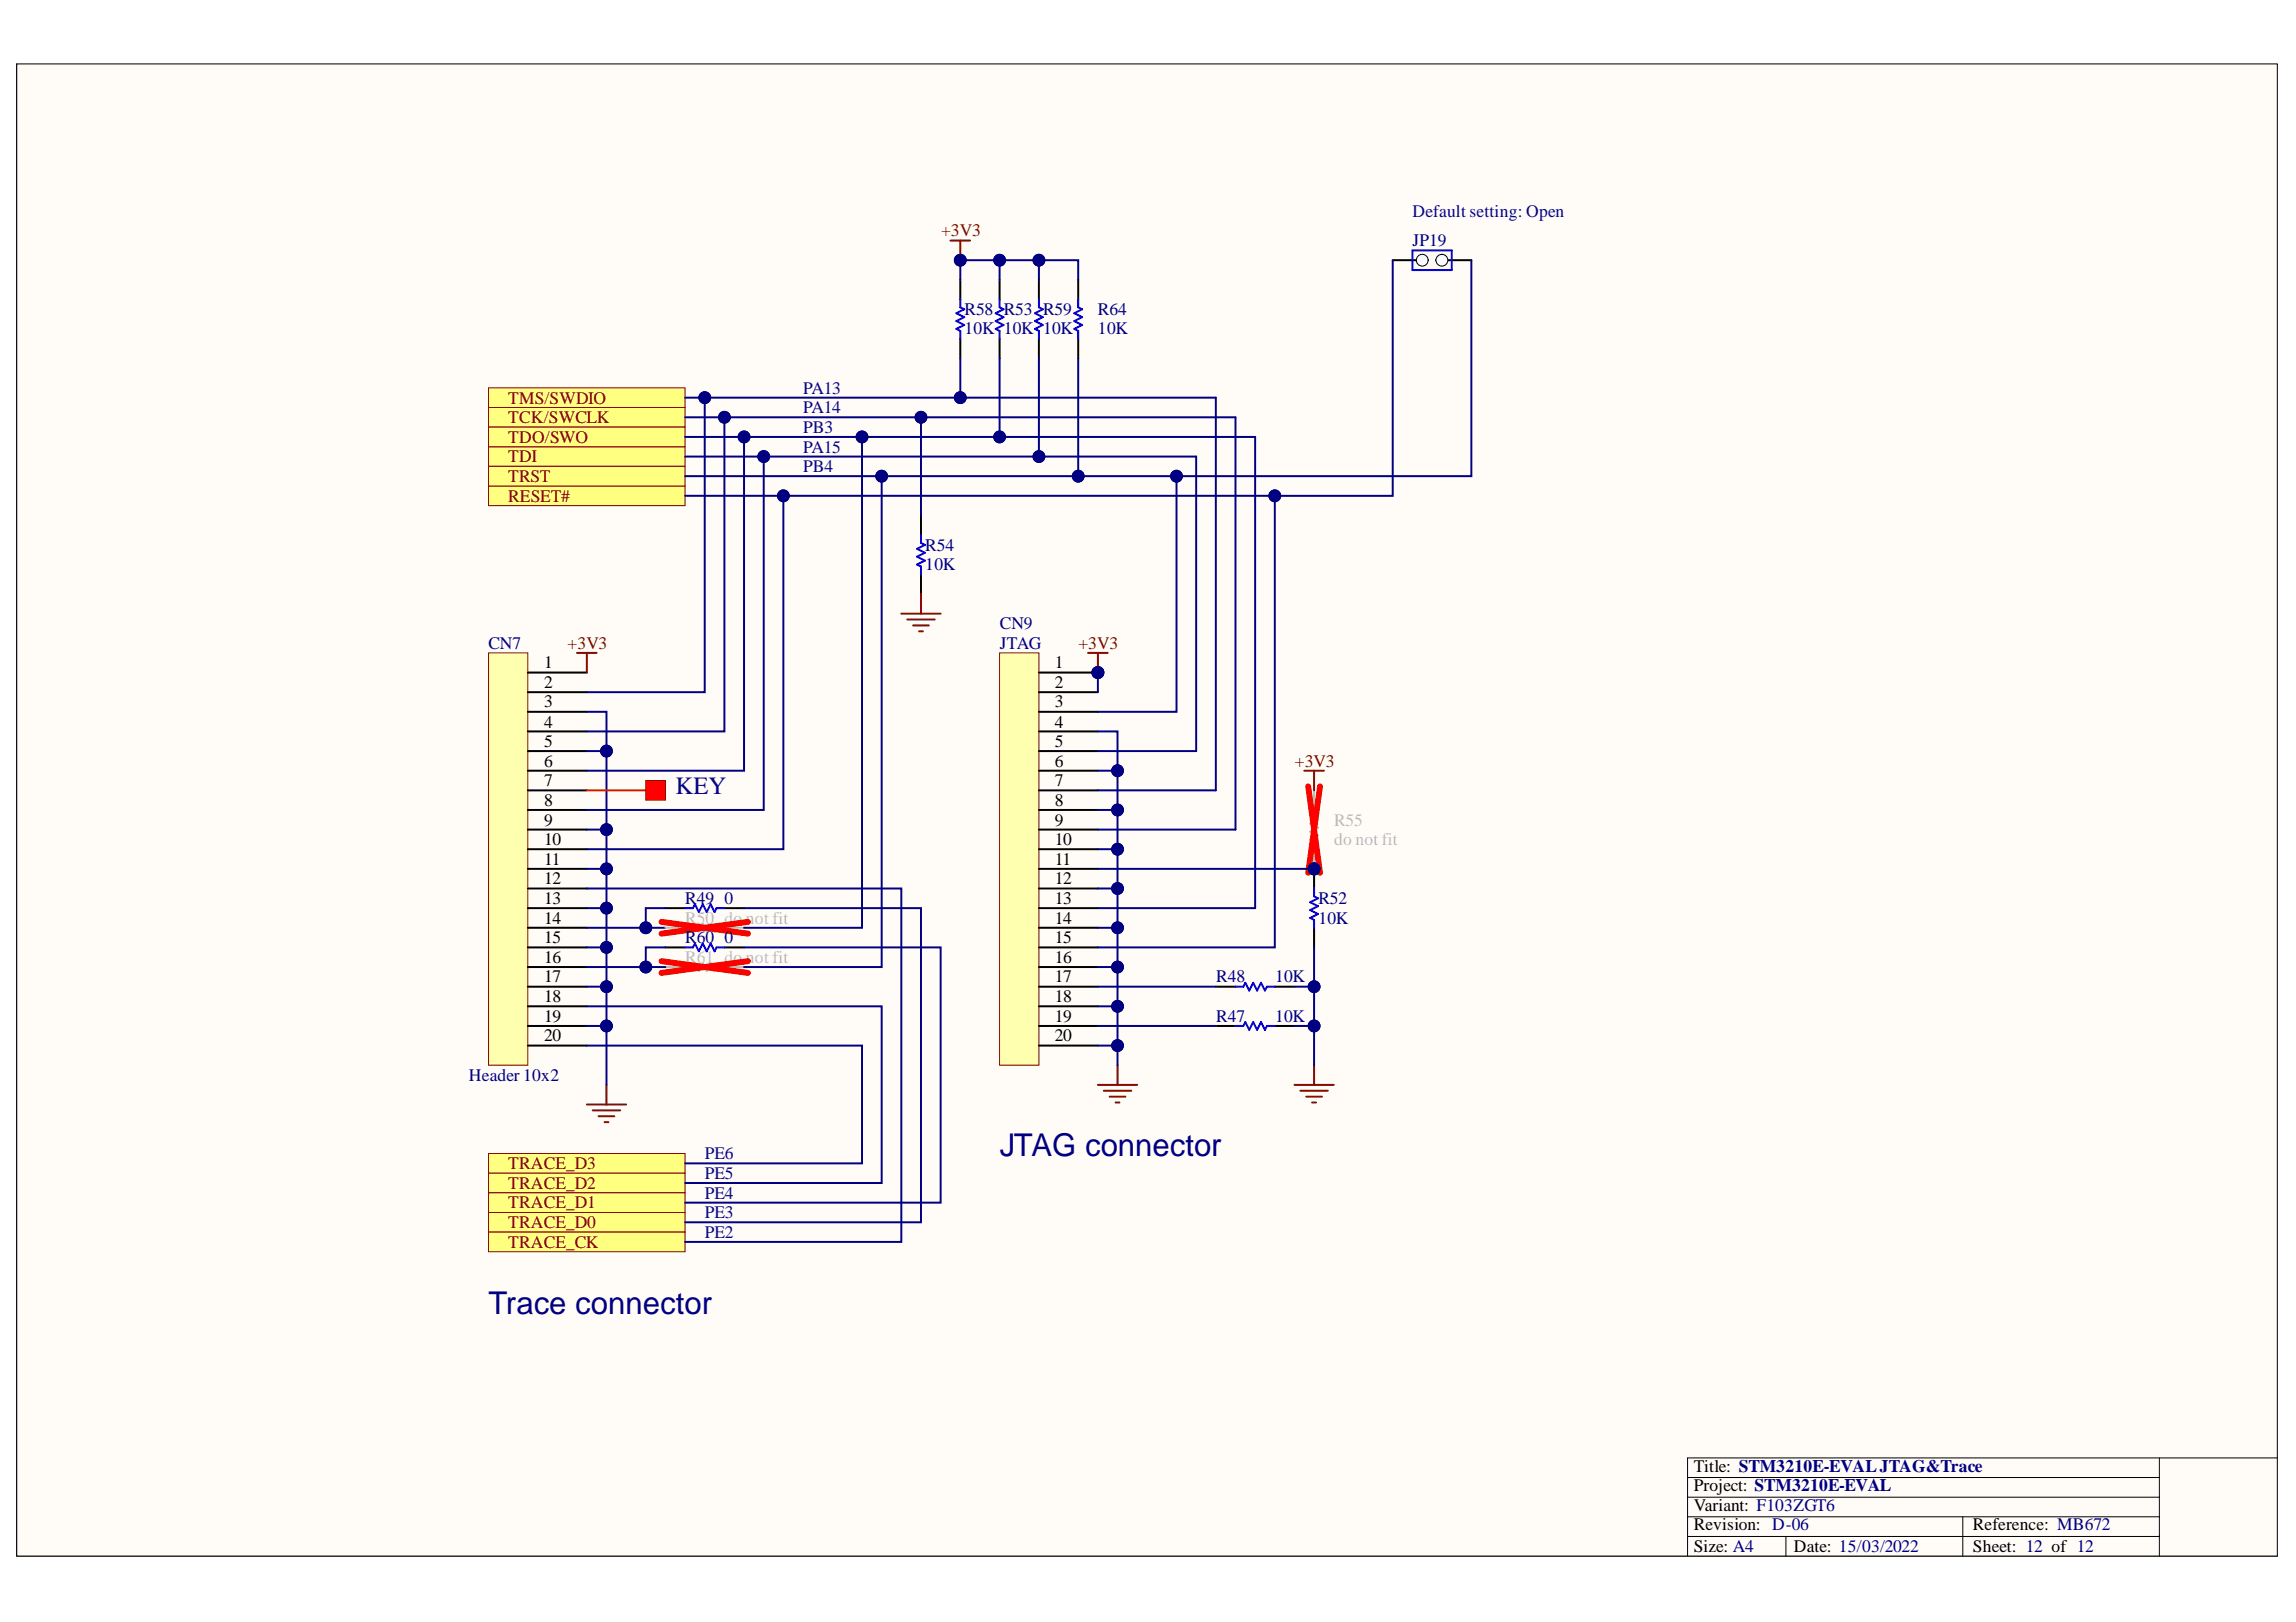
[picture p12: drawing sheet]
<svg xmlns="http://www.w3.org/2000/svg" width="297mm" height="210mm" viewBox="0 0 297 210" stroke-linecap="round" stroke-linejoin="round" font-family="sans-serif">
<defs><g id="words">
<g font-size="4.1" fill="#000080">
<text x="129.4" y="149.6">JTAG connector</text>
<text x="63.2" y="170">Trace connector</text>
</g>
<text font-size="3.2" fill="#0c0087" x="87.4" y="102.8">KEY</text>
<g font-size="2.3" fill="#0c0087">
<text x="182.7" y="28.1">Default setting: Open</text>
<text x="103.9" y="53.5">PA14</text>
<text x="103.9" y="51">PA13</text>
<text x="103.9" y="56">PB3</text>
<text x="103.9" y="58.6">PA15</text>
<text x="103.9" y="61.1">PB4</text>
<text x="91.2" y="155.1">PE4</text>
<text x="91.2" y="152.6">PE5</text>
<text x="91.2" y="150">PE6</text>
<text x="91.2" y="160.2">PE2</text>
<text x="91.2" y="157.6">PE3</text>
</g>
<g font-size="2.3" fill="#800000">
<text x="121.7" y="30.6">+3V3</text>
<text x="65.7" y="52.2">TMS/SWDIO</text>
<text x="65.7" y="59.8">TDI</text>
<text x="65.7" y="54.8">TCK/SWCLK</text>
<text x="65.7" y="57.3">TDO/SWO</text>
<text x="65.7" y="64.9">RESET#</text>
<text x="65.7" y="62.4">TRST</text>
<text x="73.4" y="83.9">+3V3</text>
<text x="139.5" y="83.9">+3V3</text>
<text x="167.5" y="99.2">+3V3</text>
<text x="65.7" y="151.3">TRACE_D3</text>
<text x="65.7" y="153.8">TRACE_D2</text>
<text x="65.7" y="156.4">TRACE_D1</text>
<text x="65.7" y="158.9">TRACE_D0</text>
<text x="65.7" y="161.5">TRACE_CK</text>
</g>
<g font-size="2.3" fill="#000080">
<text x="182.7" y="31.9">JP19</text>
<text x="124.8" y="40.7">R58 R53 R59</text>
<text x="142" y="40.7">R64</text>
<text x="124.8" y="43.3">10K 10K 10K</text>
<text x="142" y="43.3">10K</text>
<text x="119.7" y="71.3">R54</text>
<text x="119.7" y="73.8">10K</text>
<text x="63.2" y="83.9">CN7</text>
<text x="129.4" y="81.4">CN9</text>
<text x="129.4" y="83.9">JTAG</text>
<text x="88.7" y="117">R49</text>
<text x="93.7" y="117">0</text>
<text x="170.6" y="117">R52</text>
<text x="170.6" y="119.5">10K</text>
<text x="88.7" y="122.1">R60</text>
<text x="93.7" y="122.1">0</text>
<text x="157.4" y="127.1">R48</text>
<text x="165" y="127.1">10K</text>
<text x="157.4" y="132.2">R47</text>
<text x="165" y="132.2">10K</text>
<text x="60.7" y="139.9">Header 10x2</text>
</g>
<g font-size="2.3">
<text x="70.4" y="86.5">1</text>
<text x="70.4" y="89">2</text>
<text x="136.5" y="86.5">1</text>
<text x="136.5" y="89">2</text>
<text x="70.4" y="91.5">3</text>
<text x="70.4" y="94.2">4</text>
<text x="136.5" y="91.5">3</text>
<text x="136.5" y="94.2">4</text>
<text x="70.4" y="96.7">5</text>
<text x="70.4" y="99.2">6</text>
<text x="70.4" y="101.8">7</text>
<text x="136.5" y="96.7">5</text>
<text x="136.5" y="99.2">6</text>
<text x="136.5" y="101.8">7</text>
<text x="70.4" y="104.3">8</text>
<text x="70.4" y="106.8">9</text>
<text x="136.5" y="104.3">8</text>
<text x="136.5" y="106.8">9</text>
<text x="70.4" y="109.4">10</text>
<text x="70.4" y="111.9">11</text>
<text x="136.5" y="109.4">10</text>
<text x="136.5" y="111.9">11</text>
<text x="70.4" y="114.5">12</text>
<text x="70.4" y="117">13</text>
<text x="70.4" y="119.5">14</text>
<text x="136.5" y="114.5">12</text>
<text x="136.5" y="117">13</text>
<text x="136.5" y="119.5">14</text>
<text x="70.4" y="122.1">15</text>
<text x="70.4" y="124.6">16</text>
<text x="136.5" y="122.1">15</text>
<text x="136.5" y="124.6">16</text>
<text x="70.4" y="127.1">17</text>
<text x="70.4" y="129.7">18</text>
<text x="136.5" y="127.1">17</text>
<text x="136.5" y="129.7">18</text>
<text x="70.4" y="132.2">19</text>
<text x="70.4" y="134.7">20</text>
<text x="136.5" y="132.2">19</text>
<text x="136.5" y="134.7">20</text>
<text x="219.1" y="190.4">Title: STM3210E-EVALJTAG&amp;Trace</text>
<text x="219.1" y="193">Project: STM3210E-EVAL</text>
<text x="219.1" y="195.5">Variant: F103ZGT6</text>
<text x="219.1" y="200.8">Size: A4</text>
<text x="219.1" y="198.1">Revision: D-06</text>
<text x="232.1" y="200.8">Date: 15/03/2022</text>
<text x="255.2" y="198.1">Reference: MB672</text>
<text x="255.2" y="200.8">Sheet: 12 of 12</text>
</g>
<g font-size="2.3" fill="#bfbebc">
<text x="172.6" y="106.8">R55</text>
<text x="172.6" y="109.4">do not fit</text>
<text x="88.7" y="119.5">R50 do not fit</text>
<text x="88.7" y="124.6">R61 do not fit</text>
</g>
</g></defs>
<path d="M2.2 8.3h292.4v193.1h-292.4z" fill-rule="evenodd" fill="#fffcf8"/>
<path d="M2.2 8.3h292.4v193.1h-292.4z" fill="none" stroke="#000" stroke-width=".13"/>
<path d="M2.2 8.3h292.4v193.1h-292.4z" fill-rule="evenodd" fill="#fffcf8"/>
<path d="M2.2 8.3h292.4v193.1h-292.4zM218.3 191.2h61.1M218.3 193.8h61.1M218.3 198.8h61.1M218.3 196.3h61.1M231 198.8v2.6M253.9 196.3v5.1M279.4 188.7v12.7M294.6 188.7h-76.3v12.7" fill="none" stroke="#000" stroke-width=".13"/>
<path d="M63.2 84.5h5.1v53.4h-5.1z" fill-rule="evenodd" fill="#ffffb0"/>
<path d="M63.2 84.5h5.1v53.4h-5.1z" fill="none" stroke="#800000" stroke-width=".13"/>
<g fill="none" stroke="#000" stroke-width=".26">
<path d="M68.3 87h7.6M68.3 89.6h7.6M68.3 92.1h7.6M68.3 94.7h7.6M68.3 97.2h7.6M68.3 99.7h7.6M68.3 102.3h7.6M68.3 104.8h7.6M68.3 107.4h7.6M68.3 109.9h7.6M68.3 112.4h7.6M68.3 115h7.6"/>
<path d="M68.3 117.5h7.6M68.3 120.1h7.6M68.3 122.6h7.6M68.3 125.1h7.6M68.3 127.7h7.6M68.3 130.2h7.6M68.3 132.8h7.6M68.3 135.3h7.6"/>
</g>
<path d="M75.9 92.1h2.6v40.7h-2.6" fill="none" stroke="#000080" stroke-width=".26"/>
<circle cx="78.5" cy="97.2" r=".76" fill="#000080"/>
<circle cx="78.5" cy="97.2" r=".76" fill="none" stroke="#000080" stroke-width=".13"/>
<circle cx="78.5" cy="107.4" r=".76" fill="#000080"/>
<circle cx="78.5" cy="107.4" r=".76" fill="none" stroke="#000080" stroke-width=".13"/>
<circle cx="78.5" cy="112.4" r=".76" fill="#000080"/>
<circle cx="78.5" cy="112.4" r=".76" fill="none" stroke="#000080" stroke-width=".13"/>
<circle cx="78.5" cy="117.5" r=".76" fill="#000080"/>
<circle cx="78.5" cy="117.5" r=".76" fill="none" stroke="#000080" stroke-width=".13"/>
<circle cx="78.5" cy="122.6" r=".76" fill="#000080"/>
<circle cx="78.5" cy="122.6" r=".76" fill="none" stroke="#000080" stroke-width=".13"/>
<circle cx="78.5" cy="127.7" r=".76" fill="#000080"/>
<circle cx="78.5" cy="127.7" r=".76" fill="none" stroke="#000080" stroke-width=".13"/>
<circle cx="78.5" cy="132.8" r=".76" fill="#000080"/>
<circle cx="78.5" cy="132.8" r=".76" fill="none" stroke="#000080" stroke-width=".13"/>
<path d="M75.9 127.7h2.6" fill="none" stroke="#000080" stroke-width=".26"/>
<circle cx="78.5" cy="127.7" r=".76" fill="#000080"/>
<circle cx="78.5" cy="127.7" r=".76" fill="none" stroke="#000080" stroke-width=".13"/>
<path d="M75.9 122.6h2.6" fill="none" stroke="#000080" stroke-width=".26"/>
<circle cx="78.5" cy="122.6" r=".76" fill="#000080"/>
<circle cx="78.5" cy="122.6" r=".76" fill="none" stroke="#000080" stroke-width=".13"/>
<path d="M75.9 117.5h2.6" fill="none" stroke="#000080" stroke-width=".26"/>
<circle cx="78.5" cy="117.5" r=".76" fill="#000080"/>
<circle cx="78.5" cy="117.5" r=".76" fill="none" stroke="#000080" stroke-width=".13"/>
<path d="M75.9 112.4h2.6" fill="none" stroke="#000080" stroke-width=".26"/>
<circle cx="78.5" cy="112.4" r=".76" fill="#000080"/>
<circle cx="78.5" cy="112.4" r=".76" fill="none" stroke="#000080" stroke-width=".13"/>
<path d="M75.9 107.4h2.6" fill="none" stroke="#000080" stroke-width=".26"/>
<circle cx="78.5" cy="107.4" r=".76" fill="#000080"/>
<circle cx="78.5" cy="107.4" r=".76" fill="none" stroke="#000080" stroke-width=".13"/>
<path d="M75.9 97.2h2.6" fill="none" stroke="#000080" stroke-width=".26"/>
<circle cx="78.5" cy="97.2" r=".76" fill="#000080"/>
<circle cx="78.5" cy="97.2" r=".76" fill="none" stroke="#000080" stroke-width=".13"/>
<path d="M75.9 120.1h10.2" fill="none" stroke="#000080" stroke-width=".26"/>
<circle cx="83.5" cy="120.1" r=".76" fill="#000080"/>
<circle cx="83.5" cy="120.1" r=".76" fill="none" stroke="#000080" stroke-width=".13"/>
<path d="M74.6 84.5h2.6M75.9 84.5v2.5M75.9 142.9h5.1M76.7 143.7h3.5M77.4 144.5h2.1M78.2 145.2h.5M78.5 140.4v2.5" fill="none" stroke="#800000" stroke-width=".26"/>
<path d="M124.2 36.2v2.6M124.2 43.8v2.6" fill="none" stroke="#000" stroke-width=".26"/>
<path d="M124.2 38.8v1l.5 .2-1 .5 1 .5-1 .6 1 .5-1 .5 .5 .2v1" fill="none" stroke="#00f" stroke-width=".26"/>
<path d="M78.5 132.8v7.6" fill="none" stroke="#000080" stroke-width=".26"/>
<circle cx="78.5" cy="132.8" r=".76" fill="#000080"/>
<circle cx="78.5" cy="132.8" r=".76" fill="none" stroke="#000080" stroke-width=".13"/>
<path d="M129.3 36.2v2.6M134.4 36.2v2.6M129.3 43.8v2.6M134.4 43.8v2.6M119.2 66.7v2.5M119.2 74.3v2.6" fill="none" stroke="#000" stroke-width=".26"/>
<path d="M129.3 38.8v1l.5 .2-1 .5 1 .5-1 .6 1 .5-1 .5 .5 .2v1M134.4 38.8v1l.5 .2-1 .5 1 .5-1 .6 1 .5-1 .5 .5 .2v1M119.2 69.2v1.1l.5 .2-1.1 .5 1.1 .5-1.1 .5 1.1 .6-1.1 .5 .6 .2v1" fill="none" stroke="#00f" stroke-width=".26"/>
<circle cx="170" cy="112.4" r=".76" fill="#000080"/>
<circle cx="170" cy="112.4" r=".76" fill="none" stroke="#000080" stroke-width=".13"/>
<path d="M170 102.3v2.5M170 109.9v2.5" fill="none" stroke="#bfbebc" stroke-width=".26"/>
<circle cx="170" cy="112.4" r=".76" fill="#000080"/>
<circle cx="170" cy="112.4" r=".76" fill="none" stroke="#000080" stroke-width=".13"/>
<path d="M170 104.8v1l.5 .3-1 .5 1 .5-1 .5 1 .5-1 .5 .5 .3v1" fill="none" stroke="#bfbebc" stroke-width=".26"/>
<path d="M169.2 101.8l1.6 11.1M170.8 101.8l-1.6 11.1" fill="none" stroke="#f00" stroke-width=".77"/>
<path d="M124.2 36.2v-2.5h10.2v2.5" fill="none" stroke="#000080" stroke-width=".26"/>
<circle cx="134.4" cy="33.7" r=".76" fill="#000080"/>
<circle cx="134.4" cy="33.7" r=".76" fill="none" stroke="#000080" stroke-width=".13"/>
<circle cx="129.3" cy="33.7" r=".76" fill="#000080"/>
<circle cx="129.3" cy="33.7" r=".76" fill="none" stroke="#000080" stroke-width=".13"/>
<circle cx="124.2" cy="33.7" r=".76" fill="#000080"/>
<circle cx="124.2" cy="33.7" r=".76" fill="none" stroke="#000080" stroke-width=".13"/>
<path d="M129.3 33.7v2.5" fill="none" stroke="#000080" stroke-width=".26"/>
<circle cx="129.3" cy="33.7" r=".76" fill="#000080"/>
<circle cx="129.3" cy="33.7" r=".76" fill="none" stroke="#000080" stroke-width=".13"/>
<path d="M123 31.1h2.5M124.2 31.1v2.6" fill="none" stroke="#800000" stroke-width=".26"/>
<circle cx="124.2" cy="33.7" r=".76" fill="#000080"/>
<circle cx="124.2" cy="33.7" r=".76" fill="none" stroke="#000080" stroke-width=".13"/>
<circle cx="142" cy="87" r=".76" fill="#000080"/>
<circle cx="142" cy="87" r=".76" fill="none" stroke="#000080" stroke-width=".13"/>
<path d="M129.3 84.5h5.1v53.4h-5.1z" fill-rule="evenodd" fill="#ffffb0"/>
<path d="M129.3 84.5h5.1v53.4h-5.1z" fill="none" stroke="#800000" stroke-width=".13"/>
<path d="M134.4 87h7.6" fill="none" stroke="#000" stroke-width=".26"/>
<circle cx="142" cy="87" r=".76" fill="#000080"/>
<circle cx="142" cy="87" r=".76" fill="none" stroke="#000080" stroke-width=".13"/>
<g fill="none" stroke="#000" stroke-width=".26">
<path d="M134.4 89.6h7.6M134.4 92.1h7.6M134.4 94.7h7.6M134.4 97.2h7.6M134.4 99.7h7.6M134.4 102.3h7.6M134.4 104.8h7.6M134.4 107.4h7.6M134.4 109.9h7.6M134.4 112.4h7.6M134.4 115h7.6M134.4 117.5h7.6"/>
<path d="M134.4 120.1h7.6M134.4 122.6h7.6M134.4 125.1h7.6M134.4 127.7h7.6M134.4 130.2h7.6M134.4 132.8h7.6M134.4 135.3h7.6"/>
</g>
<path d="M142 94.7h2.6v40.6h-2.6" fill="none" stroke="#000080" stroke-width=".26"/>
<circle cx="144.6" cy="99.7" r=".76" fill="#000080"/>
<circle cx="144.6" cy="99.7" r=".76" fill="none" stroke="#000080" stroke-width=".13"/>
<circle cx="144.6" cy="104.8" r=".76" fill="#000080"/>
<circle cx="144.6" cy="104.8" r=".76" fill="none" stroke="#000080" stroke-width=".13"/>
<circle cx="144.6" cy="109.9" r=".76" fill="#000080"/>
<circle cx="144.6" cy="109.9" r=".76" fill="none" stroke="#000080" stroke-width=".13"/>
<circle cx="144.6" cy="115" r=".76" fill="#000080"/>
<circle cx="144.6" cy="115" r=".76" fill="none" stroke="#000080" stroke-width=".13"/>
<circle cx="144.6" cy="120.1" r=".76" fill="#000080"/>
<circle cx="144.6" cy="120.1" r=".76" fill="none" stroke="#000080" stroke-width=".13"/>
<circle cx="144.6" cy="125.1" r=".76" fill="#000080"/>
<circle cx="144.6" cy="125.1" r=".76" fill="none" stroke="#000080" stroke-width=".13"/>
<circle cx="144.6" cy="130.2" r=".76" fill="#000080"/>
<circle cx="144.6" cy="130.2" r=".76" fill="none" stroke="#000080" stroke-width=".13"/>
<circle cx="144.6" cy="135.3" r=".76" fill="#000080"/>
<circle cx="144.6" cy="135.3" r=".76" fill="none" stroke="#000080" stroke-width=".13"/>
<path d="M142 130.2h2.6" fill="none" stroke="#000080" stroke-width=".26"/>
<circle cx="144.6" cy="130.2" r=".76" fill="#000080"/>
<circle cx="144.6" cy="130.2" r=".76" fill="none" stroke="#000080" stroke-width=".13"/>
<path d="M142 125.1h2.6" fill="none" stroke="#000080" stroke-width=".26"/>
<circle cx="144.6" cy="125.1" r=".76" fill="#000080"/>
<circle cx="144.6" cy="125.1" r=".76" fill="none" stroke="#000080" stroke-width=".13"/>
<path d="M142 120.1h2.6" fill="none" stroke="#000080" stroke-width=".26"/>
<circle cx="144.6" cy="120.1" r=".76" fill="#000080"/>
<circle cx="144.6" cy="120.1" r=".76" fill="none" stroke="#000080" stroke-width=".13"/>
<path d="M142 115h2.6" fill="none" stroke="#000080" stroke-width=".26"/>
<circle cx="144.6" cy="115" r=".76" fill="#000080"/>
<circle cx="144.6" cy="115" r=".76" fill="none" stroke="#000080" stroke-width=".13"/>
<path d="M142 109.9h2.6" fill="none" stroke="#000080" stroke-width=".26"/>
<circle cx="144.6" cy="109.9" r=".76" fill="#000080"/>
<circle cx="144.6" cy="109.9" r=".76" fill="none" stroke="#000080" stroke-width=".13"/>
<path d="M142 99.7h2.6" fill="none" stroke="#000080" stroke-width=".26"/>
<circle cx="144.6" cy="99.7" r=".76" fill="#000080"/>
<circle cx="144.6" cy="99.7" r=".76" fill="none" stroke="#000080" stroke-width=".13"/>
<path d="M142 104.8h2.6" fill="none" stroke="#000080" stroke-width=".26"/>
<circle cx="144.6" cy="104.8" r=".76" fill="#000080"/>
<circle cx="144.6" cy="104.8" r=".76" fill="none" stroke="#000080" stroke-width=".13"/>
<path d="M140.8 84.5h2.5M142 84.5v2.5M144.6 137.9v2.5M142 140.4h5.1M142.8 141.2h3.6M143.6 141.9h2M144.3 142.7h.5" fill="none" stroke="#800000" stroke-width=".26"/>
<circle cx="142" cy="87" r=".76" fill="#000080"/>
<circle cx="142" cy="87" r=".76" fill="none" stroke="#000080" stroke-width=".13"/>
<path d="M144.6 135.3v2.6" fill="none" stroke="#000080" stroke-width=".26"/>
<circle cx="144.6" cy="135.3" r=".76" fill="#000080"/>
<circle cx="144.6" cy="135.3" r=".76" fill="none" stroke="#000080" stroke-width=".13"/>
<path d="M168.7 99.7h2.6M170 99.7v2.6M170 137.9v2.5M167.5 140.4h5M168.2 141.2h3.6M169 141.9h2M169.8 142.7h.5" fill="none" stroke="#800000" stroke-width=".26"/>
<path d="M157.3 127.7h2.5M157.3 132.8h2.5M164.9 127.7h2.6M164.9 132.8h2.6" fill="none" stroke="#000" stroke-width=".26"/>
<path d="M159.8 127.7h1.1l.2-.5 .5 1 .5-1 .5 1 .5-1 .6 1 .2-.5h1M159.8 132.8h1.1l.2-.5 .5 1 .5-1 .5 1 .5-1 .6 1 .2-.5h1" fill="none" stroke="#00f" stroke-width=".26"/>
<path d="M167.5 127.7h2.5v10.2" fill="none" stroke="#000080" stroke-width=".26"/>
<circle cx="170" cy="132.8" r=".76" fill="#000080"/>
<circle cx="170" cy="132.8" r=".76" fill="none" stroke="#000080" stroke-width=".13"/>
<circle cx="170" cy="127.7" r=".76" fill="#000080"/>
<circle cx="170" cy="127.7" r=".76" fill="none" stroke="#000080" stroke-width=".13"/>
<path d="M167.5 132.8h2.5" fill="none" stroke="#000080" stroke-width=".26"/>
<circle cx="170" cy="132.8" r=".76" fill="#000080"/>
<circle cx="170" cy="132.8" r=".76" fill="none" stroke="#000080" stroke-width=".13"/>
<circle cx="170" cy="112.4" r=".76" fill="#000080"/>
<circle cx="170" cy="112.4" r=".76" fill="none" stroke="#000080" stroke-width=".13"/>
<path d="M170 112.4v2.6" fill="none" stroke="#000" stroke-width=".26"/>
<circle cx="170" cy="112.4" r=".76" fill="#000080"/>
<circle cx="170" cy="112.4" r=".76" fill="none" stroke="#000080" stroke-width=".13"/>
<path d="M185.8 33.7h4.6M170 120.1v2.5" fill="none" stroke="#000" stroke-width=".26"/>
<path d="M170 115v1l.5 .3-1 .5 1 .5-1 .5 1 .5-1 .5 .5 .2v1.1" fill="none" stroke="#00f" stroke-width=".26"/>
<circle cx="186.5" cy="33.7" r=".76" fill="#f8fcff"/>
<circle cx="186.5" cy="33.7" r=".76" fill="none" stroke="#000" stroke-width=".13"/>
<path d="M180.2 33.7h4.6" fill="none" stroke="#000" stroke-width=".26"/>
<circle cx="184" cy="33.7" r=".76" fill="#f8fcff"/>
<circle cx="184" cy="33.7" r=".76" fill="none" stroke="#000" stroke-width=".13"/>
<path d="M182.7 32.4h5.1v2.6h-5.1z" fill="none" stroke="#00f" stroke-width=".26"/>
<path d="M142 87v2.6" fill="none" stroke="#000080" stroke-width=".26"/>
<circle cx="142" cy="87" r=".76" fill="#000080"/>
<circle cx="142" cy="87" r=".76" fill="none" stroke="#000080" stroke-width=".13"/>
<path d="M170 122.6v5.1" fill="none" stroke="#000080" stroke-width=".26"/>
<circle cx="170" cy="127.7" r=".76" fill="#000080"/>
<circle cx="170" cy="127.7" r=".76" fill="none" stroke="#000080" stroke-width=".13"/>
<path d="M139.5 36.2v2.6M139.5 43.8v2.6M86.1 117.5h2.5M93.7 117.5h2.6" fill="none" stroke="#000" stroke-width=".26"/>
<path d="M139.5 38.8v1l.5 .2-1 .5 1 .5-1 .6 1 .5-1 .5 .5 .2v1M88.6 117.5h1.1l.2-.5 .5 1 .5-1 .5 1 .5-1 .5 1 .3-.5h1" fill="none" stroke="#00f" stroke-width=".26"/>
<path d="M86.1 120.1h3.6l.2-.5 .5 1 .5-1 .5 1 .5-1 .5 1 .3-.5h3.6" fill="none" stroke="#bfbebc" stroke-width=".26"/>
<path d="M85.6 119.3l11.2 1.5M96.8 119.3l-11.2 1.5" fill="none" stroke="#f00" stroke-width=".77"/>
<path d="M86.1 117.5h-2.6v2.6" fill="none" stroke="#000080" stroke-width=".26"/>
<circle cx="83.5" cy="120.1" r=".76" fill="#000080"/>
<circle cx="83.5" cy="120.1" r=".76" fill="none" stroke="#000080" stroke-width=".13"/>
<path d="M86.1 122.6h2.5M93.7 122.6h2.6" fill="none" stroke="#000" stroke-width=".26"/>
<path d="M88.6 122.6h1.1l.2-.5 .5 1 .5-1 .5 1 .5-1 .5 1 .3-.5h1" fill="none" stroke="#00f" stroke-width=".26"/>
<path d="M86.1 125.1h3.6l.2-.5 .5 1.1 .5-1.1 .5 1.1 .5-1.1 .5 1.1 .3-.6h3.6" fill="none" stroke="#bfbebc" stroke-width=".26"/>
<path d="M85.6 124.4l11.2 1.5M96.8 124.4l-11.2 1.5" fill="none" stroke="#f00" stroke-width=".77"/>
<path d="M86.1 122.6h-2.6v2.5" fill="none" stroke="#000080" stroke-width=".26"/>
<circle cx="83.5" cy="125.1" r=".76" fill="#000080"/>
<circle cx="83.5" cy="125.1" r=".76" fill="none" stroke="#000080" stroke-width=".13"/>
<path d="M75.9 125.1h10.2" fill="none" stroke="#000080" stroke-width=".26"/>
<circle cx="83.5" cy="125.1" r=".76" fill="#000080"/>
<circle cx="83.5" cy="125.1" r=".76" fill="none" stroke="#000080" stroke-width=".13"/>
<path d="M142 112.4h28" fill="none" stroke="#000080" stroke-width=".26"/>
<circle cx="170" cy="112.4" r=".76" fill="#000080"/>
<circle cx="170" cy="112.4" r=".76" fill="none" stroke="#000080" stroke-width=".13"/>
<path d="M142 127.7h15.3M142 132.8h15.3" fill="none" stroke="#000080" stroke-width=".26"/>
<path d="M63.2 57.8h25.4v2.6h-25.4z" fill-rule="evenodd" fill="#ffff80"/>
<path d="M63.2 57.8h25.4v2.6h-25.4z" fill="none" stroke="#800000" stroke-width=".13"/>
<path d="M63.2 62.9h25.4v2.5h-25.4z" fill-rule="evenodd" fill="#ffff80"/>
<path d="M63.2 62.9h25.4v2.5h-25.4z" fill="none" stroke="#800000" stroke-width=".13"/>
<path d="M63.2 149.3h25.4v2.5h-25.4z" fill-rule="evenodd" fill="#ffff80"/>
<path d="M63.2 149.3h25.4v2.5h-25.4z" fill="none" stroke="#800000" stroke-width=".13"/>
<path d="M63.2 151.8h25.4v2.6h-25.4z" fill-rule="evenodd" fill="#ffff80"/>
<path d="M63.2 151.8h25.4v2.6h-25.4z" fill="none" stroke="#800000" stroke-width=".13"/>
<path d="M63.2 154.4h25.4v2.5h-25.4z" fill-rule="evenodd" fill="#ffff80"/>
<path d="M63.2 154.4h25.4v2.5h-25.4z" fill="none" stroke="#800000" stroke-width=".13"/>
<path d="M63.2 156.9h25.4v2.5h-25.4z" fill-rule="evenodd" fill="#ffff80"/>
<path d="M63.2 156.9h25.4v2.5h-25.4z" fill="none" stroke="#800000" stroke-width=".13"/>
<path d="M63.2 159.4h25.4v2.6h-25.4z" fill-rule="evenodd" fill="#ffff80"/>
<path d="M63.2 159.4h25.4v2.6h-25.4z" fill="none" stroke="#800000" stroke-width=".13"/>
<path d="M63.2 60.4h25.4v2.5h-25.4z" fill-rule="evenodd" fill="#ffff80"/>
<path d="M63.2 60.4h25.4v2.5h-25.4z" fill="none" stroke="#800000" stroke-width=".13"/>
<path d="M63.2 50.2h25.4v2.5h-25.4z" fill-rule="evenodd" fill="#ffff80"/>
<path d="M63.2 50.2h25.4v2.5h-25.4z" fill="none" stroke="#800000" stroke-width=".13"/>
<path d="M63.2 52.7h25.4v2.6h-25.4z" fill-rule="evenodd" fill="#ffff80"/>
<path d="M63.2 52.7h25.4v2.6h-25.4z" fill="none" stroke="#800000" stroke-width=".13"/>
<path d="M63.2 55.3h25.4v2.5h-25.4z" fill-rule="evenodd" fill="#ffff80"/>
<path d="M63.2 55.3h25.4v2.5h-25.4z" fill="none" stroke="#800000" stroke-width=".13"/>
<path d="M88.6 51.5h2.6v38.1h-15.3" fill="none" stroke="#000080" stroke-width=".26"/>
<circle cx="91.2" cy="51.5" r=".76" fill="#000080"/>
<circle cx="91.2" cy="51.5" r=".76" fill="none" stroke="#000080" stroke-width=".13"/>
<path d="M88.6 54h5.1v40.7h-17.8" fill="none" stroke="#000080" stroke-width=".26"/>
<circle cx="93.7" cy="54" r=".76" fill="#000080"/>
<circle cx="93.7" cy="54" r=".76" fill="none" stroke="#000080" stroke-width=".13"/>
<path d="M88.6 56.5h7.7v43.2h-20.4" fill="none" stroke="#000080" stroke-width=".26"/>
<circle cx="96.3" cy="56.5" r=".76" fill="#000080"/>
<circle cx="96.3" cy="56.5" r=".76" fill="none" stroke="#000080" stroke-width=".13"/>
<path d="M88.6 59.1h10.2v45.7h-22.9" fill="none" stroke="#000080" stroke-width=".26"/>
<circle cx="98.8" cy="59.1" r=".76" fill="#000080"/>
<circle cx="98.8" cy="59.1" r=".76" fill="none" stroke="#000080" stroke-width=".13"/>
<path d="M88.6 64.2h12.7v45.7h-25.4" fill="none" stroke="#000080" stroke-width=".26"/>
<circle cx="101.3" cy="64.2" r=".76" fill="#000080"/>
<circle cx="101.3" cy="64.2" r=".76" fill="none" stroke="#000080" stroke-width=".13"/>
<path d="M88.6 61.6h25.5v63.5h-17.8" fill="none" stroke="#000080" stroke-width=".26"/>
<circle cx="114.1" cy="61.6" r=".76" fill="#000080"/>
<circle cx="114.1" cy="61.6" r=".76" fill="none" stroke="#000080" stroke-width=".13"/>
<path d="M119.2 54v12.7M75.9 115h40.7v45.7h-28M96.3 117.5h22.9v40.7h-30.6M75.9 130.2h38.2v22.9h-25.5M75.9 135.3h35.6v15.3h-22.9M96.3 122.6h25.4v33h-33.1" fill="none" stroke="#000080" stroke-width=".26"/>
<circle cx="119.1" cy="54" r=".76" fill="#000080"/>
<circle cx="119.1" cy="54" r=".76" fill="none" stroke="#000080" stroke-width=".13"/>
<path d="M124.2 46.4v5.1" fill="none" stroke="#000080" stroke-width=".26"/>
<circle cx="124.2" cy="51.5" r=".76" fill="#000080"/>
<circle cx="124.2" cy="51.5" r=".76" fill="none" stroke="#000080" stroke-width=".13"/>
<path d="M111.5 56.5v63.6h-15.2" fill="none" stroke="#000080" stroke-width=".26"/>
<circle cx="111.5" cy="56.5" r=".76" fill="#000080"/>
<circle cx="111.5" cy="56.5" r=".76" fill="none" stroke="#000080" stroke-width=".13"/>
<path d="M129.3 46.4v10.1h-33" fill="none" stroke="#000080" stroke-width=".26"/>
<circle cx="129.3" cy="56.5" r=".76" fill="#000080"/>
<circle cx="129.3" cy="56.5" r=".76" fill="none" stroke="#000080" stroke-width=".13"/>
<circle cx="111.5" cy="56.5" r=".76" fill="#000080"/>
<circle cx="111.5" cy="56.5" r=".76" fill="none" stroke="#000080" stroke-width=".13"/>
<circle cx="96.3" cy="56.5" r=".76" fill="#000080"/>
<circle cx="96.3" cy="56.5" r=".76" fill="none" stroke="#000080" stroke-width=".13"/>
<path d="M134.4 46.4v12.7" fill="none" stroke="#000080" stroke-width=".26"/>
<circle cx="134.4" cy="59.1" r=".76" fill="#000080"/>
<circle cx="134.4" cy="59.1" r=".76" fill="none" stroke="#000080" stroke-width=".13"/>
<path d="M134.4 33.7h5.1v2.5" fill="none" stroke="#000080" stroke-width=".26"/>
<circle cx="134.4" cy="33.7" r=".76" fill="#000080"/>
<circle cx="134.4" cy="33.7" r=".76" fill="none" stroke="#000080" stroke-width=".13"/>
<path d="M139.5 46.4v15.2" fill="none" stroke="#000080" stroke-width=".26"/>
<circle cx="139.5" cy="61.6" r=".76" fill="#000080"/>
<circle cx="139.5" cy="61.6" r=".76" fill="none" stroke="#000080" stroke-width=".13"/>
<path d="M114.1 61.6h38.1v30.5h-10.2" fill="none" stroke="#000080" stroke-width=".26"/>
<circle cx="114.1" cy="61.6" r=".76" fill="#000080"/>
<circle cx="114.1" cy="61.6" r=".76" fill="none" stroke="#000080" stroke-width=".13"/>
<circle cx="139.5" cy="61.6" r=".76" fill="#000080"/>
<circle cx="139.5" cy="61.6" r=".76" fill="none" stroke="#000080" stroke-width=".13"/>
<circle cx="152.2" cy="61.6" r=".76" fill="#000080"/>
<circle cx="152.2" cy="61.6" r=".76" fill="none" stroke="#000080" stroke-width=".13"/>
<path d="M101.3 64.2h63.6v58.4h-22.9" fill="none" stroke="#000080" stroke-width=".26"/>
<circle cx="101.3" cy="64.2" r=".76" fill="#000080"/>
<circle cx="101.3" cy="64.2" r=".76" fill="none" stroke="#000080" stroke-width=".13"/>
<circle cx="164.9" cy="64.2" r=".76" fill="#000080"/>
<circle cx="164.9" cy="64.2" r=".76" fill="none" stroke="#000080" stroke-width=".13"/>
<path d="M180.2 33.7v30.5h-15.3" fill="none" stroke="#000080" stroke-width=".26"/>
<circle cx="164.9" cy="64.2" r=".76" fill="#000080"/>
<circle cx="164.9" cy="64.2" r=".76" fill="none" stroke="#000080" stroke-width=".13"/>
<path d="M190.4 33.7v27.9h-38.2" fill="none" stroke="#000080" stroke-width=".26"/>
<circle cx="152.2" cy="61.6" r=".76" fill="#000080"/>
<circle cx="152.2" cy="61.6" r=".76" fill="none" stroke="#000080" stroke-width=".13"/>
<path d="M116.6 79.4h5.1M119.2 76.9v2.5M117.4 80.2h3.5M118.1 80.9h2.1M118.9 81.7h.5" fill="none" stroke="#800000" stroke-width=".26"/>
<path d="M98.8 59.1h56" fill="none" stroke="#000080" stroke-width=".26"/>
<circle cx="98.8" cy="59.1" r=".76" fill="#000080"/>
<circle cx="98.8" cy="59.1" r=".76" fill="none" stroke="#000080" stroke-width=".13"/>
<circle cx="134.4" cy="59.1" r=".76" fill="#000080"/>
<circle cx="134.4" cy="59.1" r=".76" fill="none" stroke="#000080" stroke-width=".13"/>
<path d="M129.3 56.5h33.1M154.8 59.1v38.1h-12.8" fill="none" stroke="#000080" stroke-width=".26"/>
<circle cx="129.3" cy="56.5" r=".76" fill="#000080"/>
<circle cx="129.3" cy="56.5" r=".76" fill="none" stroke="#000080" stroke-width=".13"/>
<path d="M93.7 54h66.1M162.4 56.5v61h-20.4" fill="none" stroke="#000080" stroke-width=".26"/>
<circle cx="93.7" cy="54" r=".76" fill="#000080"/>
<circle cx="93.7" cy="54" r=".76" fill="none" stroke="#000080" stroke-width=".13"/>
<circle cx="119.1" cy="54" r=".76" fill="#000080"/>
<circle cx="119.1" cy="54" r=".76" fill="none" stroke="#000080" stroke-width=".13"/>
<path d="M91.2 51.5h66.1M159.8 54v53.4h-17.8" fill="none" stroke="#000080" stroke-width=".26"/>
<circle cx="91.2" cy="51.5" r=".76" fill="#000080"/>
<circle cx="91.2" cy="51.5" r=".76" fill="none" stroke="#000080" stroke-width=".13"/>
<circle cx="124.2" cy="51.5" r=".76" fill="#000080"/>
<circle cx="124.2" cy="51.5" r=".76" fill="none" stroke="#000080" stroke-width=".13"/>
<path d="M157.3 51.5v50.8h-15.3" fill="none" stroke="#000080" stroke-width=".26"/>
<path d="M75.9 102.3h7.6" fill="none" stroke="#f00" stroke-width=".26"/>
<path d="M83.5 101h2.6v2.5h-2.6z" fill-rule="evenodd" fill="#f00"/>
<path d="M83.5 101h2.6v2.5h-2.6z" fill="none" stroke="#800000" stroke-width=".13"/>
<use href="#words"/>
</svg>
